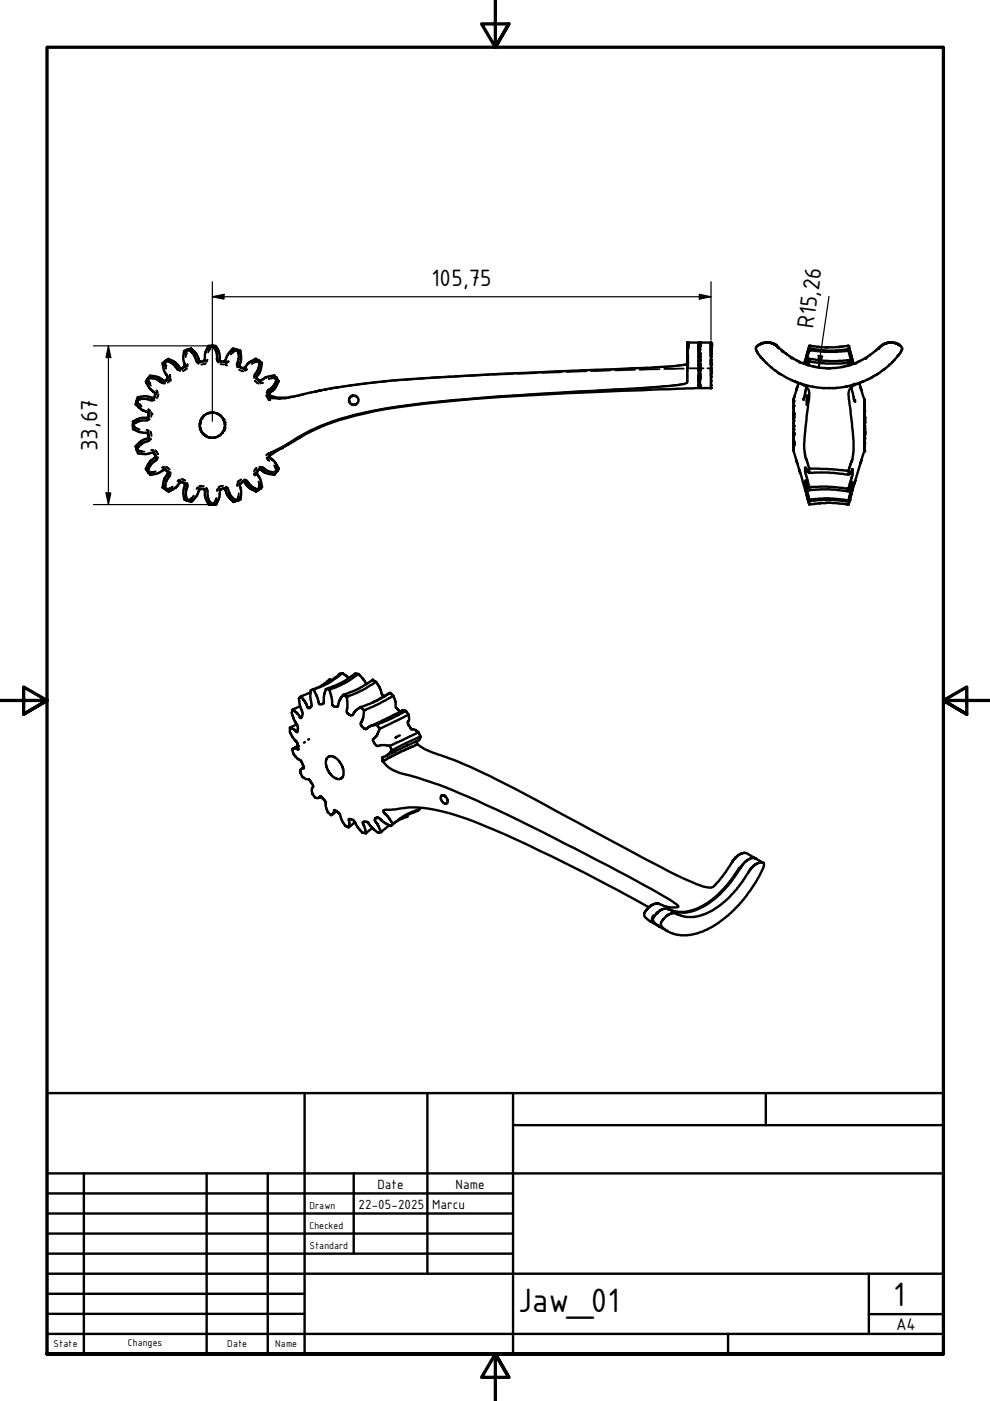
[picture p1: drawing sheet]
<svg xmlns="http://www.w3.org/2000/svg" width="210mm" height="297mm" viewBox="0 0 210 297" stroke-linecap="round" stroke-linejoin="round" font-family="sans-serif">
<defs><g id="words">
<g font-size="7.7">
<text x="109.8" y="278.2">Jaw_01</text>
<text x="189.4" y="276.8">1</text>
</g>
<g font-size="5.4">
<text x="91.5" y="60.6">105,75</text>
<text x="172.4" y="69.8" transform="rotate(-82 172.4 69.8)">R15,26</text>
<text x="20.7" y="95.7" transform="rotate(-90 20.7 95.7)">33,67</text>
</g>
<text font-size="3.9" x="190" y="282">A4</text>
<g font-size="3">
<text x="76" y="256.3">22-05-2025</text>
<text x="80" y="252">Date</text>
<text x="91.6" y="256.3">Marcu</text>
<text x="96.6" y="252">Name</text>
</g>
<g font-size="2.3">
<text x="65.6" y="256.3">Drawn</text>
<text x="65.6" y="260.5">Checked</text>
<text x="65.6" y="264.8">Standard</text>
<text x="11.4" y="285.7">State</text>
<text x="27.1" y="285.4">Changes</text>
<text x="48.2" y="285.7">Date</text>
<text x="58.4" y="285.7">Name</text>
</g>
</g></defs>
<!-- layer: Hidden (ISO) -->
<g fill="none" stroke="#000" stroke-width=".38">
<path d="M34.5 77l.2 .1M34.9 77.1v-.4l.3 1.5M35 77.1l.1 .2M35.1 77.5h.1M35.1 77.4v.1M35.2 76.9l-.2 .2M35.3 76.4h.1M35.6 76.6l-.2 .1M35.8 76.6l.1 .1M35.8 76.6h.1M35.9 76.6v.1M36 79.5l.1 .2-.2 .4-.7 .6"/>
<path d="M36.1 79.6h.1M36 79.6l.1 .3M37.7 78.3l.5 .4M39.1 74.4l.2 .1M39.4 75v.1M39.4 74.9v.1M39.5 74.7v.2M39.6 74.5v-.3l-.2 1.5M39.6 74.5l-.1 .1 .3-.1M39.6 78.1l-.8 .6M39.8 77.2l-.2 .4-1 .5M39.8 77.3v.4"/>
<path d="M40.1 74v.2M40.2 74.3h.1M40.4 74.4l.2 .2M40.4 74.3l-.3 .1M40.4 74.5h.1M41.7 76.7l.4 .4M43.6 77l-.9 .3M43.9 76.3l-.1 .4M44 76.2l-.2 .4-1.2 .1M44.2 73.3l.2 .3M44.4 74.1h.1M44.4 74.1l-.1 .1"/>
<path d="M44.4 74h.1M44.5 73.6l.3-.3-.7 1.4M44.5 73.8l-.1 .1M44.6 73.6h.2M45.1 73.6h.4M45.3 73.3v.2M45.3 73.5l.1 .1M45.5 73.8h.1M45.6 73.9v.1M46 76.3l.3 .6M46.7 77.2l1.1 .1M47.9 77.1v.1"/>
<path d="M47.9 77.3v.2M48 77.4v.1M48.3 76.7l-.2 .3M48.3 76.6a1.01 1.01 0 0 1-1.2 .1l-.2-.1M49.3 74.7h.1M49.4 73.9l.1 .3M49.5 74.6h.1M49.5 74.6l-.2 .1M49.7 74.3l.3-.2-1 1.1M49.7 74.4l-.2 .1M49.7 74.3l.3 .1M50.2 74.5l.3 .1"/>
<path d="M50.2 77.3l.1 .6M50.5 74.5h.1M50.5 74.2v.1M50.5 74.7v.1M50.7 78.4l.9 .3M51 77.9l.5 .3a.63 .63 0 0 0 .9 .1M52.3 78.3h.1M52.3 78.3l-.4 .3M53.9 76.8h.1M54 79.6l-.2 .5M54 76.7v.1M54.2 76.1v.3"/>
<path d="M54.2 76.6l-.1 .1M54.3 76.6h.2M54.4 76.6l.1 .2M54.4 76.6l.3-.2-1.4 .7M54.8 76.9l.3 .2M55 77.2v.1M55 77.3h.1M55 77.3v.1M55.1 76.9v.2zM55.1 76.7v.1M58.2 79.6l-.2 .3M93.2 80l-4.2 .3"/>
<path d="M95.6 79.8l-4.2 .3M98.3 79.7l-4.1 .3M100.8 79.6l-4.2 .1M103.5 79.5l-4.1 .2M106 79.3l-4.1 .2M108.7 79.3l-4.2 .1M111.3 79l-4.2 .2M113.9 79l-4.2 .2M116.5 78.9l-4.2 .1M119.1 78.9l-4.2 .1M121.7 78.6l-4.2 .2M124.3 78.7l-4.2 .2"/>
<path d="M126.9 78.4l-4.2 .2M129.4 78.5l-4.1 .2M132.1 78.2l-4.1 .1M134.6 78.4l-4.1 .1M137.4 78l-4.2 .2M139.8 78.3l-4.2 .1M142.6 77.6l-4.2 .3M145 78.2h-4.2M145.7 77.1l-2.1 .4M145.7 76.8v.1M145.7 76.7h.1M145.7 79.2v1.8l-.2 .2"/>
<path d="M145.7 73.5h.1M145.7 75h.1M145.7 74.3h.1M145.7 75.7h.1M145.7 72.8h.1M145.7 72.7h.1M145.7 72.9h.1M145.7 72.9v.4M145.7 73.3v.2M145.7 74.2v.1M145.7 74v.1zM145.7 73.6v.1"/>
<path d="M145.7 73.3h.1M145.7 72.7v.1M145.7 74.6v.4M145.7 72.8v.1M145.7 73.5v.1M145.7 73.7v.2M145.7 74.2h.1M145.7 73.8v.1M145.7 75.7v.1M145.7 76.7v.1M145.7 75.8v.3M145.7 77.1v.3"/>
<path d="M145.7 76.9v.2M145.7 78v.1M145.7 78.3h.1M145.7 74.3v.4M145.7 73.7v.1M145.7 73.9v.1M145.7 76.7v-.2v.6M145.7 74.9v.1M145.7 75v.2M145.7 73.3v.1M145.7 73.8v.2M145.7 75v.1"/>
<path d="M145.7 75.4h.1M145.7 75.6v.1M145.7 75.8v.1M145.7 76.3v.1M145.7 77.1v.2M145.7 78.4v.1M146 78.1h2.1M148.1 79.7v-.2v.9M148.1 74v.5v-.3v.1M148.1 74.5v.2zM148.1 73.1v.1M148.1 73v.1"/>
<path d="M148.1 73.2v.1M148.1 73.3h.1M148.1 73.3v.1M148.1 73.3v.2M148.1 73.6v.3M148.1 75.3v.2M148.1 73.5v.1M148.1 73.6h.1M148.1 76.7v.5M148.1 72.8h.1M148.1 76v.7M148.1 77.2v.4"/>
<path d="M148.1 72.8v.3M148.1 74.7v.2M148.1 77.6v.2M148.1 75v.2v-.1M148.1 77.5v.1M148.1 77.8v.2M148.1 73.7v.2M148.1 77.3v.2M148.1 78.3v.4M148.1 72.7v.1M148.1 75.5v.1M148.1 75.7v.1z"/>
<path d="M148.1 77.1v.2M148.1 75.9v.1zM148.1 78.8v.1M148.1 79.2v.7M148.1 76.3v.1M148.1 79v.2M148.1 79.7h.1M148.1 76.6v.1M148.1 79.6v.1M148.1 79.9v.2M148.1 78.1v.1M148.1 79.1v.1"/>
<path d="M148.1 79.7v.1M148.1 80v.1M148.1 76.9v.1M148.1 79.8v.2M148.1 77.1v.1M148.1 79.9v.1M148.1 79.4v.2M148.1 79.7v.2M148.1 77.6h.1M148.1 77.8v.3M148.1 73.4v.1M148.1 75.7v.1"/>
<path d="M148.1 73.9v.1M148.1 72.9v.1M148.1 75.6v.1M148.1 77.4v.1M148.1 76.3h.1M148.1 78.2h.1M148.1 77.5h.1M148.1 76.5v.2M148.1 77.7v.1M148.1 79.2h.1M148.1 79.9v.5M148.4 79.4v.5"/>
<path d="M148.4 76.8v.1M148.4 79v.2M148.4 79.4v1M148.4 78.7h.1M148.4 73.1h.1M148.4 73v.1M148.4 72.9h.1M148.4 72.8v.1M148.4 72.7v.1M148.4 72.9v.1M148.4 73.2v.1M148.4 72.8h.1"/>
<path d="M148.4 74.5v.1M148.4 74.7v1M148.4 75.3v.1M148.4 75.1v.1M148.4 76.4v.1M148.4 76.6v.2M148.4 74v.2M148.4 74.2v.1M148.4 74.6v.1M148.4 75.7v.1M148.4 76v.2M148.4 76.5v.1"/>
<path d="M148.4 76.8h.1M148.4 77.1v.5M148.4 77v.1M148.4 77.8v.2M148.4 77.5v.1M148.4 79.2v-.2v.4M148.4 78.1v.1M148.4 78.2v.1M148.4 77.6v.1M148.4 78.3v.1M148.4 77.7v.1M148.4 72.6v.1"/>
<path d="M148.4 73.3v.2M148.4 79.9v.2M148.4 77.8v.1M148.4 79.9v.1M148.4 79.9h.1M148.4 79.4v.3v-.1M148.4 80v.1M148.4 78h.1M148.4 79.8v.1zM148.4 74.5h.1M148.4 80v.1zM148.4 79.7v.2"/>
<path d="M148.4 73.1v.1M148.4 78.1h.8M148.4 74.2h.1M148.4 73.3h.1M148.4 73.6h.1M148.4 73.5v.3M148.4 74h.1M148.4 75.7v.2M148.4 77.2v.1M148.4 80v.4M150 78.1l.7 .1M150.7 73.7v.1"/>
<path d="M150.7 73.1v.1M150.7 73.2v.1M150.7 73.1h.1M150.7 73.8v.3M150.7 73.3v.1M150.7 73.4v.3M150.7 72.7v.1M150.7 74.3v.2zM150.7 76.9v.2M150.7 74.1v.1M150.7 75.4v.2M150.7 75.2v.3"/>
<path d="M150.7 76.3v.4v-.3M150.7 74.7v.2M150.7 74.9v.1zM150.7 73.9v.1M150.7 76.2v.1zM150.7 78.7v.1M150.7 78.9v.1M150.7 78.2v.1zM150.7 79.2v.2M150.7 78.4h.1M150.7 75.4v.1M150.7 79.5v.1"/>
<path d="M150.7 72.9h.1M150.7 73.4h.1M150.7 75.8v.3M150.7 75.6v.1M150.7 72.9v.1M150.7 73v.1M150.7 73.1v.2M150.7 72.8v.1M150.7 73.6v.1M150.7 74.1v.2M150.7 74.9v.5M150.7 76.8h.1"/>
<path d="M150.7 77.3v.2M150.7 77.5v.3M150.7 77.8v.1M150.7 79.1v.1M150.7 79.7v.1M150.7 79.9h.1M150.7 80v.1M28.3 89.8l-.1 .1M28.4 89.8h.1M28.4 90.5l-.2-.1 1.4 .6M28.4 90.8l-.2 .2M28.4 90.5l.1 .1"/>
<path d="M28.5 90.3v.2M28.5 89.6v.4M28.6 89.6h.1M28.6 90.6l.2 .1M28.8 89.6h-.1M28.8 90.7h.1M28.9 90.8h.1M29 95l-.1 .1M29 85.6l-.2 .1M29.1 94.9h.1M29.1 84.7h.1M29.2 85.5l-.3-.3 1.1 1"/>
<path d="M29.2 94.8l.1 .3M29.3 85.5l.1 .1M29.3 85.2l-.1 .3M29.3 94.7h.1M29.3 95.6l.2 .1M29.4 95.6h-.3l1.5 .1M29.4 95.9l-.1 .2M29.5 84.6h.1M29.4 94.6h.1M29.4 95.4l.1 .2M29.5 84.6l-.1 .3M29.6 85.8h.1"/>
<path d="M29.6 95.6l.1 .1M29.6 84.6h.1M29.7 84.6h.1M29.8 95.7h.1M29.8 84.6h.1M30 95.7h.1M30.9 80.9h.3M31.1 91.2a.81 .81 0 0 1 .4 .9l.1 .4M31.1 91.2l.5 .1M31.3 99.7l-.1 .1M31.4 99.6h.1M31.4 99.4l.2 .3"/>
<path d="M31.4 80.7l-.2-.3 .8 1.4M31.4 86.8a1.05 1.05 0 0 1 .2 1.2l-.1 .3M31.5 99.3v.1M31.5 99.3h.1M31.6 86.9h.1M31.5 80.9l.1 .1M31.5 86.9l.4 .2M31.5 81h.1M31.6 80.1h.1M31.6 99.2l-.1 .1M31.6 81.1h.1M31.6 80.6l-.2 .2v-.1"/>
<path d="M31.6 81.3h.1M31.6 81.2v.1M31.7 99.9l.2 .3-.3 .1 1.4-.4M31.7 88.9l-.5 .2M31.8 80.1h.1zM31.9 91.5l.2 .9M31.9 80.1l-.2 .2M32 80.1h.1M32 93l-.5 .5M32.1 95.4l.4 .2 .5 1M32.1 87.4v.4M32.1 80.1h.1"/>
<path d="M32.1 87.7v.7M32.2 80.2h.1M32.2 95.4h.4M32.8 84.8l-.7 .1M33 95.5l.5 .8M33.1 82.8l.2 .4-.5 1M33.2 82.9l.3 .3M33.5 97l-.3 .5M33.6 83.6l-.3 .8M34.4 99.2h.5l.6 .7M34.4 81.2l.6 .1M34.8 99l-.4 .1"/>
<path d="M35.2 99l.8 .6M36 80.6l-.4 .5M36.2 80.3l-.2 .4M42.4 90.4v.1M42.4 89.8v.3M42.4 89.6h.1M42.4 90.9h.1M42.5 90.9v.1M42.5 91.2h.1M42.7 91.4h.1M42.7 91.6h.1M42.8 88.7l-.1 .1"/>
<path d="M42.9 91.7h.1M43 91.9l.1 .1M43.1 88.3v.1M43.2 92.2h.1M43.4 92.3h.1M43.5 92.4h.1M43.7 87.8l-.1 .1M43.8 92.6h.1M43.9 92.6h.1M44.1 92.6h.1M44.1 92.7h.1M44.3 87.6h.1"/>
<path d="M44.4 87.6h.1M44.4 92.8h.1M44.6 87.5l-.1 .1M44.8 87.5h.1M45 87.5h.1M45.2 87.5h.1M45.3 87.5h.1M45.3 92.8h.1M45.5 87.6h.2M45.6 92.8h.1M45.9 92.6h.1M46 87.7h.1"/>
<path d="M46.1 92.6h.1M46.2 87.7h.1M46.2 87.8l.2 .1M46.9 92v.1M47.2 91.6h.1M47.3 91.4v.1M47.3 88.8v.1M47.4 91.3h.1M47.4 89.1l.1 .1M47.4 91.2h.1M47.6 91h-.1M47.6 90.8v.1"/>
<path d="M47.7 90h.1M47.7 90.2h.1M54 80.7l.8 .6M54.4 99.2l-.6 .7M54.5 80.3l.4 .5a.64 .64 0 0 0 .8 .3M54.8 99.6l-.4 .4a.7 .7 0 0 0-.4 .8M55 99l.6 .1M55.6 81.2l-.4 .1M55.6 81.1v.1M56.5 83.7l.1 .5M56.5 97.1l.3 .4M56.7 84.3l1.2 .2"/>
<path d="M56.8 84.4l-.2-.2a.3 .3 0 0 1 .2-.4 .3 .3 0 0 1 .4 .2l-.2 .8 .3-.1M56.8 96.2l-.3 .4M56.8 82.9l-.3 .4M56.9 84.3h.4M56.9 84.6l.1 .2M57.1 83.9l-.1-.2-.3 .4M57.1 96.6a.57 .57 0 0 0-.3 .6 .57 .57 0 0 0 .3 .5M57.1 96.1h-.2M57.2 84.1l.1 .2M57.3 84.3l2.1 .3M57.5 95.9h-.2M57.6 95.9h-.1"/>
<path d="M57.6 80.2h.1M57.6 80.2h.2M57.7 95.8l.2-.1zM57.7 95.8h.1M57.8 80.2h.1M58 80.1l-.2 .1M58 95.7h.1zM58 80.1h.2M58.1 98.7l.6 1.2-.1-.3M58.1 80.1l.1 .2M58.2 80.1h.3l-1.5 .3M58.2 95.6h.1"/>
<path d="M58.2 99.9l-.2 .3M58.3 95.6h.1M58.4 99h.1M58.4 95.6h-.2M58.4 95.6h-.1M58.4 99.1h.1M58.4 80.6l.2 .2M58.4 81.1h.1M58.5 95.5h.1M58.5 99.2v.2M58.5 81h.1M58.5 99.5l-.1 .2"/>
<path d="M58.5 80.9v.1M58.6 80.7v.1zM58.6 95.4h.1M58.6 99.5v.1M58.6 95.4l-.1 .1M58.7 95.4h.1M58.7 95.4l-.2 .1M58.8 99.4h.3M58.8 80.4l-.1 .2M58.8 95.3h.1M58.9 95.3h.1M58.9 95.3l.2-.1-.2 .1"/>
<path d="M59.6 95l-.1 .1M59.6 95l-.2 .1M59.7 95l.2-.1-.1 .1M59.7 95h.1M59.7 95l-.1 .1M59.8 94.9l-.1 .1M59.8 94.9v.1M59.8 94.9h.1M59.9 94.9l-.1 .1M60.1 94.8h.1M60.1 94.8l.1-.1-.1 .1M60.1 94.8l-.4 .2"/>
<path d="M60.3 94.7l-.2 .1M60.5 94.5h.1M61.3 94.2h-.2M61.3 94.1l-.1 .1M61.4 94h.2h-.1M61.5 93.8l-1.7 1.2M63.8 92.6l-.4 .3M63.9 92.6l.2-.2-.2 .2M64.5 83.6l-3.3 .8-2 .2M66.1 91.2l-3.7 2.1M67.2 83h-.4h.4M67.2 83h-.4"/>
<path d="M67.5 82.9l.4-.1-.4 .1M68.3 82.7l-.4 .1 .4-.1M68.3 82.7l-.8 .2M68.6 82.7l.5-.1-.4 .1M68.6 82.7l.5-.1-.5 .1M68.7 82.7l.4-.1-.4 .1M68.7 82.7l-.8 .1M70 82.4l-.9 .2 .4-.1M70.4 82.3l-4.9 1.1M70.4 82.3l-.4 .1M71 89.2l-3.9 1.5M71.4 82.2l.5-.1-1.5 .2"/>
<path d="M72.5 82l-2.1 .3M74.3 85.5l.4 .3h.5M74.7 81.6l-4.1 .7M74.7 83.9l-.5 .4-.2 .3M76.1 87.8l-4.1 1.1M77.6 81.3l-4.1 .5M79.9 81l-4.1 .5M81.3 86.7l-4.2 .9M82.7 80.8l-4.1 .4M85.2 80.6l-4.2 .3M86.5 85.9l-4.2 .6M87.9 80.4l-4.1 .3"/>
<path d="M90.4 80.1l-4.2 .3M91.8 85.3l-4.2 .5M97 84.8l-4.2 .4M102.3 84.3l-4.3 .4M107.6 83.9l-4.3 .4M112.8 83.6l-4.2 .3M118.1 83.3l-4.2 .3M123.4 83l-4.2 .2M128.7 82.7l-4.2 .2M134 82.4l-4.3 .2M139.3 82l-4.3 .3M144.5 81.5l-4.2 .5"/>
<path d="M148.1 81.4v.9M148.1 81.9v.1M148.1 81.8v.2M148.1 81.8v.1M148.1 80.4v.2M148.1 81.8h.1M148.1 80.5v.3M148.1 81v.1M148.1 80.3v.1M148.1 80.2v.1M148.1 80.1v.1M148.1 80.2v.2"/>
<path d="M148.1 80.1v.2M148.1 80.1h.1M148.1 80.4v.1M148.4 82.1v.2M148.4 81.6v.4M148.4 80.7v.4M148.4 80.2v.5M148.4 81.5v.7v-.4M148.4 81.8v.2zM148.4 81.9v.1M148.4 80.4v-.1v.3M148.4 82h.1"/>
<path d="M148.4 80.4h.1M148.4 81.6v.1M148.4 80.2v.2M148.4 81.8v.1M148.4 80.6v.1M148.4 80.1v.1M148.4 80.4v.2M148.4 80.2h.1M148.4 80.8v.1M148.4 80.9v.1M150.7 80.5v.3M150.7 80.2h.1"/>
<path d="M150.7 80.4h.1M150.7 80.9v.1M31.9 100.4v.3M32 100.1h.2M32.3 100.1h.1M32.4 100.1h.1M34.9 103.5v.1M34.9 103.2l.3 .2M35 103.3v.1M35 103v.1M35 102.9h.1M35.4 103.6l.2 .1"/>
<path d="M35.8 103.9v.4M35.9 103.6h.1M35.9 103.6l-.1 .1M36.1 103.5h.1M36.2 100.1l-.1 .7M36.6 103.2l-1.3 .7 .4-.2M37.7 102a1.03 1.03 0 0 1 1.2 .3l.2 .1M38 101.7l-.3 .3M38.4 101.6l.9 .3M39.5 105.5h.1M39.4 105.3v.1M39.4 105.6l.4 .2"/>
<path d="M39.4 105.5h.1M39.5 105.7l.1 .1M39.5 105.6v.2M39.5 105.5v.1M39.6 106v.1M39.7 102.3l.1 .7M40.1 105.8l.2 .2h-.1M40.4 106.1l.2 .3M40.5 105.8h-.1M40.6 105.6h.1M40.6 105.6l-.1 .1M41.1 105.1l-1.1 1.1 .3-.2"/>
<path d="M41.7 103.7l.1-.2 1.3 .2M42 103.3l-.3 .3M42.2 103l1 .1M43.8 103.4l.2 .6M44.5 106.5h.1M44.5 106.6h.3M44.6 106.6v.1M44.7 106.9l.1 .1M45.1 106.6h.3M45.5 106.6l-.2 .1M45.5 106.5h.1M45.6 106.7l.2 .3"/>
<path d="M45.6 106.3h.1M45.6 106.2h.1M45.9 105.6l-.6 1.4v-.3M46 103.9h.1M46.2 103.6l-.2 .4M47.3 103l-.9 .3M47.4 103.6l-.6 .1a.61 .61 0 0 0-.8 .4M47.9 103.2l.4 .4M49.5 105.8h.1M49.8 106.2h.2M49.9 105.8l-.2 .2M50.3 102.6v.4"/>
<path d="M50.5 105.7l-.3 .1M50.5 105.2v.1zM50.5 105.3v.1M50.5 105.5v.1M50.6 104.6l-.2 1.5 .1-.5M50.7 105.7l.3 .2M51.2 101.6l-.8 .6M51.4 102.2l-1 .5-.1 .3M51.8 101.6l.5 .4M53.8 100.4l.2 .3M54 103.6h.2M54.1 103.6h.1"/>
<path d="M54.2 103.6v.1M54.4 103.7l.1 .1M54.5 103.6l-.2 .1M54.6 103.9h.1M54.8 102.1l.3 1.5v-.3M54.9 102.8h.1M55 102.9h.1M55 103v.1M55 103.2l-.2 .2M55.1 103.2v.2M55.2 103.2l.4 .1M57.9 100.1l.1 .1"/>
<path d="M58.2 100.2h.1M58.4 100.2l.1 .1"/>
</g>
<g fill="#000">
<circle cx="35" cy="77.3" r=".19"/>
<circle cx="35.1" cy="77.6" r=".19"/>
<circle cx="35.1" cy="77.5" r=".19"/>
<circle cx="35.9" cy="76.7" r=".19"/>
<circle cx="39.4" cy="78.3" r=".19"/>
<circle cx="39.4" cy="75" r=".19"/>
<circle cx="39.4" cy="75.1" r=".19"/>
<circle cx="39.5" cy="74.8" r=".19"/>
<circle cx="40.4" cy="74.5" r=".19"/>
<circle cx="43.9" cy="76.3" r=".19"/>
<circle cx="44.4" cy="74.1" r=".19"/>
<circle cx="44.4" cy="74" r=".19"/>
<circle cx="44.5" cy="73.8" r=".19"/>
<circle cx="45.5" cy="73.8" r=".19"/>
<circle cx="47.4" cy="77.3" r=".19"/>
<circle cx="47.9" cy="77.5" r=".19"/>
<circle cx="48.3" cy="76.7" r=".19"/>
<circle cx="48.3" cy="76.6" r=".19"/>
<circle cx="49.3" cy="74.7" r=".19"/>
<circle cx="50.5" cy="74.9" r=".19"/>
<circle cx="51.2" cy="78.7" r=".19"/>
<circle cx="53.9" cy="76.8" r=".19"/>
<circle cx="54" cy="76.8" r=".19"/>
<circle cx="145.7" cy="72.9" r=".19"/>
<circle cx="145.7" cy="74.5" r=".19"/>
<circle cx="145.7" cy="76.6" r=".19"/>
<circle cx="145.7" cy="77" r=".19"/>
<circle cx="145.7" cy="74.2" r=".19"/>
<circle cx="145.7" cy="77.8" r=".19"/>
<circle cx="145.7" cy="73.3" r=".19"/>
<circle cx="145.7" cy="75.4" r=".19"/>
<circle cx="145.7" cy="73.5" r=".19"/>
<circle cx="145.7" cy="72.8" r=".19"/>
<circle cx="145.7" cy="76" r=".19"/>
<circle cx="145.7" cy="75.5" r=".19"/>
<circle cx="145.7" cy="76.4" r=".19"/>
<circle cx="145.7" cy="74.3" r=".19"/>
<circle cx="145.7" cy="76.8" r=".19"/>
<circle cx="145.7" cy="75.7" r=".19"/>
<circle cx="145.7" cy="75.8" r=".19"/>
<circle cx="145.7" cy="76.9" r=".19"/>
<circle cx="145.7" cy="73" r=".19"/>
<circle cx="145.7" cy="73.1" r=".19"/>
<circle cx="145.7" cy="75.3" r=".19"/>
<circle cx="145.7" cy="73.2" r=".19"/>
<circle cx="145.7" cy="73.6" r=".19"/>
<circle cx="145.7" cy="72.6" r=".19"/>
<circle cx="145.7" cy="76.2" r=".19"/>
<circle cx="145.7" cy="77.3" r=".19"/>
<circle cx="145.7" cy="73.8" r=".19"/>
<circle cx="145.7" cy="74.1" r=".19"/>
<circle cx="145.7" cy="74" r=".19"/>
<circle cx="145.7" cy="73.7" r=".19"/>
<circle cx="145.7" cy="72.7" r=".19"/>
<circle cx="145.7" cy="73.4" r=".19"/>
<circle cx="145.7" cy="75.6" r=".19"/>
<circle cx="148.1" cy="73.8" r=".19"/>
<circle cx="148.1" cy="73.4" r=".19"/>
<circle cx="148.1" cy="73.3" r=".19"/>
<circle cx="148.1" cy="72.7" r=".19"/>
<circle cx="148.1" cy="74.3" r=".19"/>
<circle cx="148.1" cy="74" r=".19"/>
<circle cx="148.1" cy="74.7" r=".19"/>
<circle cx="148.1" cy="75.5" r=".19"/>
<circle cx="148.1" cy="75.6" r=".19"/>
<circle cx="148.1" cy="78.8" r=".19"/>
<circle cx="148.1" cy="76.1" r=".19"/>
<circle cx="148.1" cy="76.3" r=".19"/>
<circle cx="148.1" cy="79.6" r=".19"/>
<circle cx="148.1" cy="79.5" r=".19"/>
<circle cx="148.1" cy="79.9" r=".19"/>
<circle cx="148.1" cy="77.4" r=".19"/>
<circle cx="148.1" cy="77.5" r=".19"/>
<circle cx="148.1" cy="77.8" r=".19"/>
<circle cx="148.1" cy="78.2" r=".19"/>
<circle cx="148.1" cy="73.2" r=".19"/>
<circle cx="148.1" cy="73.1" r=".19"/>
<circle cx="148.1" cy="73.5" r=".19"/>
<circle cx="148.1" cy="75.9" r=".19"/>
<circle cx="148.1" cy="72.9" r=".19"/>
<circle cx="148.1" cy="76.4" r=".19"/>
<circle cx="148.1" cy="72.6" r=".19"/>
<circle cx="148.1" cy="72.8" r=".19"/>
<circle cx="148.1" cy="73.6" r=".19"/>
<circle cx="148.1" cy="74.8" r=".19"/>
<circle cx="148.1" cy="75.8" r=".19"/>
<circle cx="148.1" cy="76.9" r=".19"/>
<circle cx="148.1" cy="75.4" r=".19"/>
<circle cx="148.1" cy="77.3" r=".19"/>
<circle cx="148.1" cy="73.9" r=".19"/>
<circle cx="148.1" cy="74.5" r=".19"/>
<circle cx="148.1" cy="75.7" r=".19"/>
<circle cx="148.1" cy="79.8" r=".19"/>
<circle cx="148.1" cy="76.7" r=".19"/>
<circle cx="148.1" cy="77.9" r=".19"/>
<circle cx="148.1" cy="77.1" r=".19"/>
<circle cx="148.1" cy="79" r=".19"/>
<circle cx="148.1" cy="79.1" r=".19"/>
<circle cx="148.1" cy="73.7" r=".19"/>
<circle cx="148.1" cy="73" r=".19"/>
<circle cx="148.1" cy="76" r=".19"/>
<circle cx="148.1" cy="75.2" r=".19"/>
<circle cx="148.1" cy="78.4" r=".19"/>
<circle cx="148.1" cy="74.2" r=".19"/>
<circle cx="148.1" cy="78" r=".19"/>
<circle cx="148.1" cy="76.2" r=".19"/>
<circle cx="148.1" cy="77.6" r=".19"/>
<circle cx="148.1" cy="78.1" r=".19"/>
<circle cx="148.1" cy="76.6" r=".19"/>
<circle cx="148.1" cy="80" r=".19"/>
<circle cx="148.1" cy="74.6" r=".19"/>
<circle cx="148.1" cy="76.5" r=".19"/>
<circle cx="148.1" cy="79.4" r=".19"/>
<circle cx="148.4" cy="72.9" r=".19"/>
<circle cx="148.4" cy="79.4" r=".19"/>
<circle cx="148.4" cy="75.5" r=".19"/>
<circle cx="148.4" cy="76.4" r=".19"/>
<circle cx="148.4" cy="74.5" r=".19"/>
<circle cx="148.4" cy="74.6" r=".19"/>
<circle cx="148.4" cy="75" r=".19"/>
<circle cx="148.4" cy="75.1" r=".19"/>
<circle cx="148.4" cy="76.6" r=".19"/>
<circle cx="148.4" cy="76.5" r=".19"/>
<circle cx="148.4" cy="77.5" r=".19"/>
<circle cx="148.4" cy="77.6" r=".19"/>
<circle cx="148.4" cy="73.3" r=".19"/>
<circle cx="148.4" cy="77.9" r=".19"/>
<circle cx="148.4" cy="79.3" r=".19"/>
<circle cx="148.4" cy="78" r=".19"/>
<circle cx="148.4" cy="73.5" r=".19"/>
<circle cx="148.4" cy="79.9" r=".19"/>
<circle cx="148.4" cy="73.6" r=".19"/>
<circle cx="148.4" cy="76.8" r=".19"/>
<circle cx="148.4" cy="74.1" r=".19"/>
<circle cx="148.4" cy="74" r=".19"/>
<circle cx="148.4" cy="72.8" r=".19"/>
<circle cx="148.4" cy="72.7" r=".19"/>
<circle cx="148.4" cy="74.9" r=".19"/>
<circle cx="148.4" cy="75.4" r=".19"/>
<circle cx="148.4" cy="75.9" r=".19"/>
<circle cx="148.4" cy="75.6" r=".19"/>
<circle cx="148.4" cy="76.2" r=".19"/>
<circle cx="148.4" cy="78.2" r=".19"/>
<circle cx="148.4" cy="78.9" r=".19"/>
<circle cx="148.4" cy="80" r=".19"/>
<circle cx="148.4" cy="77.8" r=".19"/>
<circle cx="148.4" cy="78.7" r=".19"/>
<circle cx="148.4" cy="77.4" r=".19"/>
<circle cx="148.4" cy="79.8" r=".19"/>
<circle cx="148.4" cy="79.6" r=".19"/>
<circle cx="148.4" cy="79.5" r=".19"/>
<circle cx="148.4" cy="74.4" r=".19"/>
<circle cx="148.4" cy="75.2" r=".19"/>
<circle cx="148.4" cy="78.1" r=".19"/>
<circle cx="148.4" cy="73.4" r=".19"/>
<circle cx="148.4" cy="74.7" r=".19"/>
<circle cx="148.4" cy="73.8" r=".19"/>
<circle cx="148.4" cy="73.7" r=".19"/>
<circle cx="148.4" cy="73.2" r=".19"/>
<circle cx="148.4" cy="73.1" r=".19"/>
<circle cx="148.4" cy="72.6" r=".19"/>
<circle cx="148.4" cy="76.1" r=".19"/>
<circle cx="148.4" cy="76.3" r=".19"/>
<circle cx="148.4" cy="74.3" r=".19"/>
<circle cx="148.4" cy="75.7" r=".19"/>
<circle cx="148.4" cy="77" r=".19"/>
<circle cx="148.4" cy="77.1" r=".19"/>
<circle cx="148.4" cy="77.3" r=".19"/>
<circle cx="148.4" cy="78.6" r=".19"/>
<circle cx="148.4" cy="79.7" r=".19"/>
<circle cx="148.4" cy="76.9" r=".19"/>
<circle cx="148.4" cy="73.9" r=".19"/>
<circle cx="148.4" cy="73" r=".19"/>
<circle cx="148.4" cy="77.7" r=".19"/>
<circle cx="148.4" cy="78.5" r=".19"/>
<circle cx="150.7" cy="74.6" r=".19"/>
<circle cx="150.7" cy="74.3" r=".19"/>
<circle cx="150.7" cy="73.6" r=".19"/>
<circle cx="150.7" cy="74.5" r=".19"/>
<circle cx="150.7" cy="76.3" r=".19"/>
<circle cx="150.7" cy="79.9" r=".19"/>
<circle cx="150.7" cy="78" r=".19"/>
<circle cx="150.7" cy="77.5" r=".19"/>
<circle cx="150.7" cy="76" r=".19"/>
<circle cx="150.7" cy="73.1" r=".19"/>
<circle cx="150.7" cy="72.6" r=".19"/>
<circle cx="150.7" cy="73.5" r=".19"/>
<circle cx="150.7" cy="73.4" r=".19"/>
<circle cx="150.7" cy="73.8" r=".19"/>
<circle cx="150.7" cy="73" r=".19"/>
<circle cx="150.7" cy="72.9" r=".19"/>
<circle cx="150.7" cy="72.8" r=".19"/>
<circle cx="150.7" cy="77" r=".19"/>
<circle cx="150.7" cy="74.9" r=".19"/>
<circle cx="150.7" cy="75.5" r=".19"/>
<circle cx="150.7" cy="76.4" r=".19"/>
<circle cx="150.7" cy="76.2" r=".19"/>
<circle cx="150.7" cy="77.3" r=".19"/>
<circle cx="150.7" cy="78.5" r=".19"/>
<circle cx="150.7" cy="78.2" r=".19"/>
<circle cx="150.7" cy="79" r=".19"/>
<circle cx="150.7" cy="79.1" r=".19"/>
<circle cx="150.7" cy="79.7" r=".19"/>
<circle cx="150.7" cy="77.1" r=".19"/>
<circle cx="150.7" cy="75.7" r=".19"/>
<circle cx="150.7" cy="79.4" r=".19"/>
<circle cx="150.7" cy="72.7" r=".19"/>
<circle cx="150.7" cy="75.2" r=".19"/>
<circle cx="150.7" cy="74" r=".19"/>
<circle cx="150.7" cy="73.3" r=".19"/>
<circle cx="150.7" cy="73.9" r=".19"/>
<circle cx="150.7" cy="74.4" r=".19"/>
<circle cx="150.7" cy="75.4" r=".19"/>
<circle cx="150.7" cy="77.4" r=".19"/>
<circle cx="150.7" cy="77.2" r=".19"/>
<circle cx="150.7" cy="77.9" r=".19"/>
<circle cx="150.7" cy="73.2" r=".19"/>
<circle cx="150.7" cy="75" r=".19"/>
<circle cx="150.7" cy="74.1" r=".19"/>
<circle cx="28.7" cy="90.7" r=".19"/>
<circle cx="28.7" cy="89.6" r=".19"/>
<circle cx="29" cy="90.8" r=".19"/>
<circle cx="29.3" cy="85.6" r=".19"/>
<circle cx="29.5" cy="85.7" r=".19"/>
<circle cx="29.5" cy="85.8" r=".19"/>
<circle cx="29.6" cy="85.8" r=".19"/>
<circle cx="29.7" cy="84.6" r=".19"/>
<circle cx="29.7" cy="95.7" r=".19"/>
<circle cx="29.8" cy="95.7" r=".19"/>
<circle cx="29.9" cy="95.7" r=".19"/>
<circle cx="30" cy="95.7" r=".19"/>
<circle cx="31.5" cy="80.9" r=".19"/>
<circle cx="31.6" cy="81.2" r=".19"/>
<circle cx="31.6" cy="81.1" r=".19"/>
<circle cx="31.7" cy="81.3" r=".19"/>
<circle cx="32" cy="91.9" r=".19"/>
<circle cx="32.1" cy="87.7" r=".19"/>
<circle cx="32.1" cy="87.8" r=".19"/>
<circle cx="32.1" cy="95.4" r=".19"/>
<circle cx="32.2" cy="95.4" r=".19"/>
<circle cx="33.2" cy="82.9" r=".19"/>
<circle cx="33.2" cy="95.8" r=".19"/>
<circle cx="34.4" cy="99.1" r=".19"/>
<circle cx="36" cy="80.7" r=".19"/>
<circle cx="36" cy="80.6" r=".19"/>
<circle cx="42.4" cy="90.3" r=".19"/>
<circle cx="42.4" cy="90.5" r=".19"/>
<circle cx="42.4" cy="89.8" r=".19"/>
<circle cx="42.4" cy="90" r=".19"/>
<circle cx="42.4" cy="90.8" r=".19"/>
<circle cx="42.4" cy="90.7" r=".19"/>
<circle cx="42.4" cy="89.6" r=".19"/>
<circle cx="42.4" cy="90.9" r=".19"/>
<circle cx="42.4" cy="89.5" r=".19"/>
<circle cx="42.6" cy="91.4" r=".19"/>
<circle cx="42.7" cy="88.8" r=".19"/>
<circle cx="42.7" cy="88.7" r=".19"/>
<circle cx="42.8" cy="91.7" r=".19"/>
<circle cx="42.9" cy="91.9" r=".19"/>
<circle cx="43" cy="88.4" r=".19"/>
<circle cx="43" cy="91.9" r=".19"/>
<circle cx="43.1" cy="88.3" r=".19"/>
<circle cx="43.2" cy="92.1" r=".19"/>
<circle cx="43.5" cy="87.9" r=".19"/>
<circle cx="43.6" cy="92.4" r=".19"/>
<circle cx="43.7" cy="92.4" r=".19"/>
<circle cx="43.9" cy="92.6" r=".19"/>
<circle cx="44" cy="92.6" r=".19"/>
<circle cx="44.4" cy="87.6" r=".19"/>
<circle cx="44.5" cy="92.8" r=".19"/>
<circle cx="44.9" cy="87.5" r=".19"/>
<circle cx="45" cy="87.5" r=".19"/>
<circle cx="45" cy="92.8" r=".19"/>
<circle cx="45.1" cy="92.8" r=".19"/>
<circle cx="45.2" cy="92.8" r=".19"/>
<circle cx="45.3" cy="92.8" r=".19"/>
<circle cx="45.3" cy="87.5" r=".19"/>
<circle cx="45.5" cy="92.8" r=".19"/>
<circle cx="46" cy="87.7" r=".19"/>
<circle cx="46.4" cy="87.9" r=".19"/>
<circle cx="46.5" cy="92.4" r=".19"/>
<circle cx="46.5" cy="92.3" r=".19"/>
<circle cx="46.9" cy="88.3" r=".19"/>
<circle cx="47.1" cy="88.5" r=".19"/>
<circle cx="47.1" cy="91.8" r=".19"/>
<circle cx="47.1" cy="91.7" r=".19"/>
<circle cx="47.4" cy="91.4" r=".19"/>
<circle cx="47.4" cy="88.9" r=".19"/>
<circle cx="47.4" cy="89.1" r=".19"/>
<circle cx="47.4" cy="91.2" r=".19"/>
<circle cx="47.4" cy="89" r=".19"/>
<circle cx="47.5" cy="91" r=".19"/>
<circle cx="47.5" cy="89.2" r=".19"/>
<circle cx="47.6" cy="90.9" r=".19"/>
<circle cx="47.6" cy="91" r=".19"/>
<circle cx="47.6" cy="89.6" r=".19"/>
<circle cx="47.6" cy="89.8" r=".19"/>
<circle cx="47.6" cy="89.5" r=".19"/>
<circle cx="47.6" cy="90.6" r=".19"/>
<circle cx="47.6" cy="90.7" r=".19"/>
<circle cx="47.6" cy="90.5" r=".19"/>
<circle cx="47.7" cy="90.2" r=".19"/>
<circle cx="47.7" cy="90.1" r=".19"/>
<circle cx="54" cy="99.6" r=".19"/>
<circle cx="54.5" cy="81.1" r=".19"/>
<circle cx="55.6" cy="81.2" r=".19"/>
<circle cx="57.5" cy="95.9" r=".19"/>
<circle cx="57.6" cy="80.2" r=".19"/>
<circle cx="57.7" cy="80.2" r=".19"/>
<circle cx="58.4" cy="99" r=".19"/>
<circle cx="58.5" cy="81" r=".19"/>
<circle cx="58.5" cy="99.3" r=".19"/>
<circle cx="59.8" cy="95" r=".19"/>
<circle cx="59.8" cy="94.9" r=".19"/>
<circle cx="67.9" cy="82.8" r=".19"/>
<circle cx="148.1" cy="81.9" r=".19"/>
<circle cx="148.1" cy="80.9" r=".19"/>
<circle cx="148.1" cy="81.8" r=".19"/>
<circle cx="148.1" cy="81.7" r=".19"/>
<circle cx="148.1" cy="82" r=".19"/>
<circle cx="148.1" cy="80.2" r=".19"/>
<circle cx="148.1" cy="80.1" r=".19"/>
<circle cx="148.1" cy="80.3" r=".19"/>
<circle cx="148.1" cy="80.4" r=".19"/>
<circle cx="148.4" cy="82" r=".19"/>
<circle cx="148.4" cy="82.3" r=".19"/>
<circle cx="148.4" cy="81.9" r=".19"/>
<circle cx="148.4" cy="81.7" r=".19"/>
<circle cx="148.4" cy="80.2" r=".19"/>
<circle cx="148.4" cy="81.8" r=".19"/>
<circle cx="148.4" cy="81.6" r=".19"/>
<circle cx="148.4" cy="80.1" r=".19"/>
<circle cx="148.4" cy="82.2" r=".19"/>
<circle cx="148.4" cy="80.3" r=".19"/>
<circle cx="150.7" cy="80.7" r=".19"/>
<circle cx="150.7" cy="80.8" r=".19"/>
<circle cx="150.7" cy="81.7" r=".19"/>
<circle cx="150.7" cy="81.6" r=".19"/>
<circle cx="32.1" cy="100.1" r=".19"/>
<circle cx="32.4" cy="100.1" r=".19"/>
<circle cx="35" cy="103" r=".19"/>
<circle cx="36" cy="103.6" r=".19"/>
<circle cx="36.1" cy="103.5" r=".19"/>
<circle cx="37.7" cy="102" r=".19"/>
<circle cx="41.7" cy="103.6" r=".19"/>
<circle cx="44.4" cy="106.4" r=".19"/>
<circle cx="44.4" cy="106.3" r=".19"/>
<circle cx="45.5" cy="106.5" r=".19"/>
<circle cx="45.5" cy="106.4" r=".19"/>
<circle cx="45.6" cy="106.3" r=".19"/>
<circle cx="45.7" cy="106.2" r=".19"/>
<circle cx="46.7" cy="103.1" r=".19"/>
<circle cx="49.5" cy="105.7" r=".19"/>
<circle cx="49.5" cy="105.8" r=".19"/>
<circle cx="50.3" cy="103" r=".19"/>
<circle cx="50.5" cy="105.5" r=".19"/>
<circle cx="50.5" cy="105.2" r=".19"/>
<circle cx="50.7" cy="102" r=".19"/>
<circle cx="54" cy="100.7" r=".19"/>
<circle cx="54" cy="100.8" r=".19"/>
<circle cx="54.9" cy="102.7" r=".19"/>
<circle cx="54.9" cy="102.8" r=".19"/>
<circle cx="55" cy="102.9" r=".19"/>
<circle cx="55" cy="103" r=".19"/>
<circle cx="57.8" cy="100.1" r=".19"/>
</g>
<!-- layer: Visible (ISO) -->
<g fill="none" stroke="#000" stroke-width=".51">
<path d="M31.9 79.7l1.2 .1 1.2 .6a.74 .74 0 0 0 .9 .3M35.2 76.4l-.1 .2a.66 .66 0 0 0-.6 .8l.3 1.3 .5 .8a.92 .92 0 0 1-.3 1.4 .74 .74 0 0 1-1.2-.1l-1-.6-1.2-.1M35.6 76.6l.2-.1-.1-.4-.7 .5M35.8 76.1l1.2 .6 .9 .9a.51 .51 0 0 0 .7 .5M35.9 76.7h.1M39.6 74.2l.9-.3-.2 .4M40 74.1l-.3 .1a.66 .66 0 0 0-.7 .7l-.1 1.4 .2 .8a.87 .87 0 0 1-.7 1.1 .65 .65 0 0 1-.7 .1 .65 .65 0 0 1-.4-.5l-.8-.8-1.1-.6M40.5 74.5l.1 .1M40.6 74l1.2 1.2 .3 .9a.55 .55 0 0 0 .5 .6M44.8 73.3h.9l-.3 .3M45.2 73.3h-.2a.73 .73 0 0 0-1.1 .7l-.5 1.1v.8a.76 .76 0 0 1-.8 .8l-.1 .1a.64 .64 0 0 1-.7-.1 .64 .64 0 0 1-.3-.6l-.3-.7-1.1-1.3M45.3 73.4l.6 1.3 .1 1.2a.92 .92 0 0 0 1.3 .7 1.04 1.04 0 0 0 .8-1l.9-1.3a.63 .63 0 0 1 1-.2l.4 .1"/>
<path d="M45.5 73.9l.1 .1M45.8 73.4l.6 1 .2 1.4a.53 .53 0 0 0 .3 .8M50 74v.1M50 74.1l.9 .2-.4 .3M50.5 74.3l.1 1.8-.2 .8a.6 .6 0 0 0 .5 .9l.3 .2a1.04 1.04 0 0 0 1.3-.8l1.1-.8a.69 .69 0 0 1 1-.1l.5 .3M50.5 74.9h.1M50.9 74.4l.2 2-.3 .9v.4l.2 .2M54.7 76.4l.8 .5-.4 .2M55 77.3v.1M55.1 76.8l-.4 1.6-.3 .6a.82 .82 0 0 0-.4 .8 .82 .82 0 0 0 .7 .6 .9 .9 0 0 0 1.3-.2l1.4-.5a.72 .72 0 0 1 1.1 .4l.2 .3M55.5 77l-.2 1.3-.6 1.1a.63 .63 0 0 0-.2 .9M145.7 72.8v8.3a9.1 9.1 0 0 1-3.8 .7l-4 .4a1146 1146 0 0 0-47.8 3.3 82.7 82.7 0 0 0-22.2 4.8l-4.5 2.3-5.3 3.1a1.02 1.02 0 0 0-.9 1.4l1 .7 .9 1.5"/>
<path d="M145.7 77v.1a21.7 21.7 0 0 1-6.3 .7l-5.4 .3a1457.1 1457.1 0 0 0-52.2 2.7 143.3 143.3 0 0 0-20.6 3.5h-2.3l-1.9-.6M145.7 72.6v.1M145.7 77v.1M145.7 72.9v.3v-.3M145.7 72.9h.1M145.7 73.2h.1M145.7 73.3v.5M145.7 73.8v.2v-.1M145.7 72.7v.1M145.7 73.2v.1M145.7 74.9v.8v-.2M145.7 72.8v.1"/>
<path d="M145.7 73.1h.1M145.7 73.3v.2M145.7 72.6h.1M145.7 74.3v.6v-.2M145.7 73.6v.2M145.7 76.9v-.5v.9v-.3M145.7 77.1v.2v-.2M145.7 74.1v.1M145.7 72.7h.1M145.7 73.1v.1M145.7 75v.2M145.7 75.4v.2"/>
<path d="M145.7 75.8v.1M145.7 76.9v.3M145.7 77.5v.1M145.7 78.1v.1M145.7 78.6v.2M145.9 72.6h-.2h2.4M148.1 73.2v9.1M148.1 73.9v.3M148.1 73.1v.1M148.1 73.6v.2M148.1 73.2v.1M148.1 73.1h.1"/>
<path d="M148.1 74.7v.5M148.1 72.9h.1M148.1 75.5v-.1v.3M148.1 72.8v.1M148.1 72.6v.2M148.1 76.4v.1zM148.1 72.8h.1M148.1 77.3v-.1v.3M148.1 72.7h.1M148.1 78.5v-.1v.3M148.1 72.7v.1M148.1 79.8v.1"/>
<path d="M148.1 78.2v.1zM148.1 79.8v-.1v.2M148.1 72.8h.3M148.1 72.6v.1M148.1 74.2v.1M148.1 74.5v.1M148.1 76.9v.2M148.1 79.7v.1M148.4 72.8v9.5h2.3h-.1M148.4 76.4v.4M148.4 78.9v-.1v.3M148.4 79.2v.3"/>
<path d="M148.4 79.6v2.2M148.4 72.8h.1M148.4 75.4v.5v-.4M148.4 74.7v.3M148.4 79.6v.8M148.4 76.4v2.2M148.4 80v.2zM148.4 79.8v.5M148.4 79.9v.1M148.4 79.6v.4M148.4 80v.2v-.1M148.4 79.4v.7v-.2"/>
<path d="M148.4 73.8v.2v-.1M148.4 73.5h.1M148.4 73.7v.1M148.4 74.2h.1M148.4 76.6v.1M148.4 78.2h.1M150.7 72.6v9.7v-.6M150.7 72.6v.1M150.7 74.1h.1M150.7 73.2v.2M150.7 72.6h-2.3v.2M150.7 74v.6"/>
<path d="M150.7 72.9v.1M150.7 73.1v.1M150.7 73v.2M150.7 72.9h.1M150.7 72.7v.1M150.7 72.7v.2M150.7 75v-.4v.6M150.7 74.4v.3v-.4v.2M150.7 74.9v-.2v.7M150.7 74.1v.2zM150.7 75.5v-.1v.8M150.7 74.1v-.4v.5"/>
<path d="M150.7 74.3v-.1v.1M150.7 73.7v.1zM150.7 76.1v.5v-.3M150.7 75.1v-.1v.4M150.7 76.9v-.3v1M150.7 78.5v-.3v.5v-.2M150.7 79.6v-.3v.6M150.7 78.7v-.2v.4M150.7 73.1h.1M150.7 76.7v.6v-.3v.2M150.7 75.5v-.2v.3M150.7 73.6v-.1v.3"/>
<path d="M150.7 73.5h.1M150.7 73.4h.1M150.7 73v.1M150.7 72.8v.2M150.7 72.6v.4M150.7 72.6v.2M150.7 72.8v.1M150.7 73.5v.2M150.7 73.8v.1M150.7 75.5v.2M150.7 77v.5M150.7 78.1v.1"/>
<path d="M150.7 79h.1M150.7 79.1v.6M150.7 80v.4M160.3 73.8h.1M160.4 74.5l.2 .2M160.5 73.4v.1M160.7 73.3h.1M160.7 74.9l.1 .1M161.2 75.6l.4 .4M161.4 72.9l-.6 .3a.9 .9 0 0 0-.2 1.5l.8 1.2 1.7 1.6 1.8 1.5 2 1.2 2.4 1 1.3 .4 1.4 .4 2.4 .3h2.8l1.6-.2 4.1-1.2 2.9-1.4 2.3-1.7 1-.9a8.1 8.1 0 0 0 2.2-2.9 1.74 1.74 0 0 0-1.1-1.1M161.4 72.9h.1M161.4 72.8h.1"/>
<path d="M161.7 76.2l.2 .2M162.1 72.7h.1M162.3 72.6l-.9 .3M162.4 76.9l.2 .1M162.4 72.6h.4M162.9 72.6l.4 .1M163.1 72.6v.1M163.4 72.7h.1M163.4 72.7l.4 .2-.1-.1M163.4 77.8l.2 .2M163.4 72.8h.1M163.9 72.9h.1"/>
<path d="M164.1 72.9h-.2l.4 .2M164.3 73.1h.1M164.3 78.5l.2 .2M164.4 73.1l.4 .4M164.5 73.2l.2 .1M164.8 73.4v.1M164.9 79l.6 .4M165 73.6h.1M165 73.8h.1M165.7 74.5h.2M166 74.4l.2 .3M166.4 74.9h.2"/>
<path d="M166.8 75l.1 .2M167.3 75.5l.1 .1M167.7 75.9l.1 .1M167.8 75.7l.2 .2M168.1 75.9l.2 .2M168.7 76.3l.2 .1M169 76.5l.4 .1M169.5 76.8l.2 .1M170.1 76.9l.1 .1M170.6 76.7v.4M170.9 75.9l-.2 .7M171 75.4l-.1 .2"/>
<path d="M171.1 77.3l.3 .2M171.1 75.2h.1M171.1 75.3v.1M171.1 74.9h.1M171.5 73.6h.1M171.6 76.8l-.2 .6M171.6 76.1l-.6 1.2M171.6 74.3l-.8 2.9M171.6 73.4l-.9 3.2 .9-2.7M171.6 73.9v.3M171.6 73.9l3.7 .4h1.7l2.9-.3-.3 .1M171.6 76.1v.5"/>
<path d="M171.6 76.1l4.2 .5 4.1-.2h-.3M171.9 73.3h-.3l2.8 .3h2.6l2.9-.3h-.3M172.1 73.4h.3M172.3 77.6l.2 .1M172.8 77.8h.2M173.4 73.5l.3 .1M173.5 77.9l.2 .1M174.9 73.6h.6M175 78l.2 .1M175.6 78.1h.4M178.1 73.5l-.3 .1M178.6 73.5h-.2"/>
<path d="M178.7 77.8h-.2M179.2 77.6l-.2 .1M179.9 77l.1 .5M179.9 76.4l.5 .9M179.9 74.4l.8 2.9M179.9 73.4l.9 3.4-.9-2.8M179.9 74.1v.2l-.3 .1-2.1 .2h-2.8l-3.1-.4 .3 .1M179.9 76.4v.5l-1.5 .2h-3.5l-3.3-.4h.3M179.9 77.5h-.2M180 73.5v.1M180 73.6v.2M180 73.8h.1"/>
<path d="M180.1 74.2h.1M180.1 74.3h.1M180.2 74.4h.1M180.3 74.5l.7 2.6M180.3 77.4l-.2 .1M180.8 76.8l.1 .3-.1-.3M180.8 76.9v.1M180.9 77.1h.1M181.5 77.1h-.1M181.5 76.9l-.2 .1M181.9 76.7l-.1 .1M182.4 76.5l-.1 .1"/>
<path d="M183.8 75.9l-.3 .2M184.5 75.2l-.2 .2M185.2 79.8l-.6 .4M185.7 74.3h.1M185.8 79.5l-.2 .1M185.9 74.1v.1M186.1 74h.1M186.2 79.2l-.2 .2M186.2 73.8v.1M186.4 73.6h.1M186.4 73.9v.1M186.8 73.4l-2.6 2.1-2.4 1.3-2.4 .8-3.1 .5-2-.1-1.6-.2-2.8-.9-2.6-1.4-2.5-2"/>
<path d="M186.8 73.4l-.2 .1M187.1 73.2l-.3 .2M187.1 73.1h.1M187.2 73.1h.1M187.3 73h.1M187.5 78.3l-.4 .2M187.5 72.9h.1M187.6 72.9l-.4 .2M187.6 72.9h.1M187.8 72.8l-.2 .1M187.8 72.8h.1M188.1 72.7l-.5 .2"/>
<path d="M188.1 72.7h.1M188.1 72.7l-.1 .1M188.2 72.7h.1M188.3 72.7h.1M188.6 77.3l-.2 .2M188.7 72.6h.1M188.7 72.6l-.5 .1M188.7 72.6h.4M188.8 72.6h.1M189 72.6h.2M189.2 72.6h.1M189.2 72.6l.9 .3"/>
<path d="M189.3 76.7l-.2 .2M189.7 76.2l-.1 .2M189.9 72.8h.1M190.2 72.9h.1M190.4 75.3l-.2 .2M190.4 73l.1 .1M190.7 73.1l.1 .1M190.8 73.3h.1M190.8 74.9l-.1 .1M191 74.6l-.1 .1M191.1 74.3v.2M191.3 73.8l-.1 .4"/>
<path d="M28.2 90v.2a.76 .76 0 0 0 .8 1.1l.6 .3 1 .1a.88 .88 0 0 1 1 .9v.1a.62 .62 0 0 1 0 .7 .62 .62 0 0 1-.6 .2l-.8 .4-1.2 1M28.5 89.7l-.3-.3v.9M28.8 89.6h.1M29 95.2v.3a.9 .9 0 0 0 1.2 .8h.7l1.1-.2a.86 .86 0 0 1 1.1 .6v.1a.58 .58 0 0 1 .2 .6 .58 .58 0 0 1-.5 .4l-.8 .7-.8 1.2M29.1 84.8l-.1 .3a.67 .67 0 0 0 .3 1.1l.8 .7 1 .4a1.09 1.09 0 0 1 .3 1.4 .81 .81 0 0 1-1.1 .4l-.8 .2-1.2 .5M29.2 94.9a.22 .22 0 0 0-.3-.2 .22 .22 0 0 0 0 .3l.1 .6M29.5 84.6l-.3-.3-.2 .8M29.5 94.6l-.1 .1M29.8 84.6h-.1M31.2 99.9l.2 .2a.79 .79 0 0 0 1 .5l1.2-.3 .7-.4a1.15 1.15 0 0 1 1.7 .6l.1 .3-.9 1.4-.3 1.4M31.4 99.5l-.5-.1 .6 .8M31.5 80.1l-.1 .1a.86 .86 0 0 0-.3 1l.7 1.3 .6 .5a.9 .9 0 0 1 .2 1.5 .59 .59 0 0 1-1 .2l-.5-.1-2 .1"/>
<path d="M31.5 88.3a1.07 1.07 0 0 1-1.2 .3l-.8 .1-1.3 .7M31.6 92.5v.1a1.56 1.56 0 0 1-1.2 .7l-.7 .3-.9 1M31.6 99.2h.1M31.9 80.1l-.2-.4-.5 .7M32.2 80.1l.1 .1M32.8 84.2a1.41 1.41 0 0 1-1.4-.1l-.9-.1-1.2 .3M33 96.6a.86 .86 0 0 1-.7 .8l-.7 .7-.6 1.3M35.5 99.9a1.25 1.25 0 0 1-.4 1.3l-.5 1.1-.1 1M42.4 90.1v.1M42.4 89.8v.2M42.4 90.4v.1M42.4 90.8l.1 .1"/>
<path d="M42.5 89.1v.1M42.5 91.2h.1M43.1 91.9v.1M43.7 92.4v.1M43.8 87.7h.1M44 92.6l.1 .1M44.1 87.6l-.1 .1M44.2 92.7h.1M44.3 87.6h-.1M44.3 92.8h.1M44.5 92.8h.1M44.6 87.5h.2"/>
<path d="M44.6 92.8h.1M44.8 92.8h.1M45 92.8h.1M45.1 87.5h.1M45.3 87.5h.1M45.5 92.8h.1M46.1 87.7h.1M46.7 88.1h.1M46.9 88.3h.1M47.1 91.7h.1M47.2 88.7v.1M47.4 88.9l-.6-.8-1.1-.5-1.1-.1-1 .4-.9 .8-.3 .7v1.2l.3 1 .8 .8 .8 .4h1l1.1-.4 .8-.7 .4-.9 .1-.9-.3-1"/>
<path d="M47.6 89.5h.1M47.6 91h-.1M47.6 89.8l.1 .1M47.7 90.1v.1M54.8 99.6l.4-.1 1.4 .9 1.5 .2M58.5 81l-.1 .1M58.5 80.1l.6 .7h-.5M58.7 80.5l-.7 1.3-.9 .8a.71 .71 0 0 0-.1 1.1 1 1 0 0 1 .8-.8l.7-.9 .6-1.1M58.7 99.9l-.5 .7-.1-.4M59 95.2l-.1 .1M59.1 95.2l-.2 .1 .2-.1M59.1 99.4l-.6 .8"/>
<path d="M59.4 95.1l.4-.2zM59.5 95.1l.3-.1-2.7 1.6M59.5 95.1l.2-.1zM59.8 95l-.4 .1 .4-.1M59.8 94.9h.1M60 94.9l-.2 .1M60.2 94.7l-.4 .3M60.5 94.5l-.3 .2M74 85.1v-.1a.96 .96 0 0 0 1.3 .8M74.2 84.3l-.2 .2v.5M74.7 83.9l-.4 .3M74.7 83.9h.6"/>
<path d="M75.4 84l.4 .3 .1 .3M76 84.7l-.2 .8-.5 .3h.1M148.1 81.9v.1M148.1 81.8h.1M148.1 80.1v.1M148.4 82v.1M148.4 81.8h.1M148.4 82.2l-1.4 .1-4.2 .2a1026.1 1026.1 0 0 0-46.3 2.4 123.7 123.7 0 0 0-23 3.7 38.6 38.6 0 0 0-10.1 4.3l.2-.1-3.4 1.9M148.4 81.8v.2M148.4 81.8v.1M148.4 81.6v.2M150.7 80.8v.5"/>
<path d="M150.7 81.3v.3M168 80.7l.2 .1M168.3 89.6v.2v-.2M168.3 87.8v.3v-.1M168.3 88.9v.7v-.1M168.3 89.8v.4M168.3 90.4v-.2v.9v-.1M168.3 88.4v.2zM168.3 86v.3M168.3 86.3v.1M168.3 88.6v.2M168.3 88.8v.1z"/>
<path d="M168.3 91.1v.5M168.3 92.1v-.2v.5v-.1M168.3 94.2v.2M168.3 91.8v-.2v.3M168.3 93.8v-.2v.2M168.3 93.2v.4v-.2M168.3 88.3v.1M168.3 87.6v.2M168.3 87.4v.4M168.3 87v.4v-.2M168.3 86.5v.2M168.3 85.5v.5"/>
<path d="M168.3 85.3v.2M168.3 85.1v.3v-.1M168.3 85h.1M168.3 84.9h.1M168.3 84.8h.1M168.3 84.7h.1M168.3 84.6h.1M168.3 95.6l.7 2.6-.2-.6M168.3 95.5h.1M168.3 94.9v.6M168.3 94.8v.1M168.3 94.7v.1z"/>
<path d="M168.3 94.5v.1M168.3 94.3v.2M168.3 93.9v.1M168.3 93.1v-.3v.3M168.3 92.6v-.2v.4M168.3 84.6v.3M168.3 84.9v.1M168.3 86.7v.1M168.3 86.9v.1M168.3 87.3v.2M168.3 87.8v.1M168.3 90.6v.1"/>
<path d="M168.3 91v.2M168.3 91.4v.1M168.3 92.1v.1M168.3 92.6v.1M168.4 80.8l.3 .1zM168.5 80.8l.2 .1a5.1 5.1 0 0 1 2.7 1.8l.2 1.6-.8 6.6-.3 4.3 .3 1.8 .8 2.3M168.7 80.9l.1 .1M169 82.2l-.7 2.4 .2-.6M169 98l.7 2.3-.3-.8M169.3 81.2l-.5 1.5 .2-.6M169.7 81.3l.3 .1M170.4 84.6h.1"/>
<path d="M170.5 84.4l-.1 .3v-.2M170.9 82.7l-.2 .7M170.9 82.3l.1-.2-.6 2.7M171.1 83.9h.1M171.1 84.3v.7M171.1 84v.1M171.1 85.1v-.1v.8M171.1 84v.6M171.1 84.7v1.1M172.3 82h.2M174.6 82.3h.2M175.8 82.3h.2"/>
<path d="M176.5 82.3h.2M177.4 82.2l-.2 .1M179.6 99.8l.3 .1-4.4-.5h-3.9v.8M179.7 81.9l-.4 .1M180.5 82.3v-.2l.6 2.7-.1-.2 .3 .6-.1-.4M181.1 81.5l-.3 .1M181.2 85.1v-.2l.1 .2M182.2 81.5v-.3l.4 1.2M182.4 98.2l.2-.6-1.3 4.4M182.6 82.7l-.2-.6 .9 2.6M182.9 80.9l.2-.1a7 7 0 0 0-2.9 1.6l-.1 .3a10.3 10.3 0 0 0 .2 4.3l.7 6.4v2.3l-.3 1.8-.8 2.2v.9l-4.1-.4-4.2 .1h.3M182.9 80.9l.2-.1z"/>
<path d="M183.3 87.4v.4v-.2M183.3 91h.1M183.3 91.8v-.2v.5M183.3 92.7v.1M183.3 92.3v.3M183.3 88.3v.1M183.3 92.1v.3M183.3 91.6h.1M183.3 89.8v-.1v.3M183.3 92.6v-.2v.7M183.3 93.2v.1M183.3 93.4v-.1v.2"/>
<path d="M183.3 93.8v-.3v.5M183.3 94v.1M183.3 94.2v-.1v.3M183.3 94.5h.1M183.3 94.6v.1M183.3 94.7v.1M183.3 94.9h.1M183.3 95h.1M183.3 95.2h.1M183.3 95.2v.2M183.3 95.4h.1M183.3 95.4v.2"/>
<path d="M183.3 95.6l-.7 2.3M183.3 84.8v.3M183.3 85.1v.2M183.3 85.3v.1M183.3 85.5h.1M183.3 85.6h.1M183.3 85.6v.1M183.3 85.8v-.1v.3M183.3 86.1v.1M183.3 86.2v.1M183.3 86.4v.1M183.3 86.5v.2z"/>
<path d="M183.3 86.7v.1M183.3 86.9v-.1v.2M183.3 87v.2M183.3 87.2v.2M183.3 88.1v-.3v.5M183.3 88.3v.3v-.1M183.3 88.6v.2zM183.3 89.1v.5M183.3 87.1v.2M183.3 88.9v.1M183.3 89.3h.1M183.3 89.4v.1"/>
<path d="M183.3 90v.1M183.3 90.2h.1M183.3 90.5v.2M183.3 91.3v.1M183.3 91.5v.2M183.3 91.9v.1M183.3 92.1v.2M183.3 92.9v.1M184.1 80.4h-.1M31.5 100.3h.1M34.9 103.7l.3 .2a.75 .75 0 0 0 1.3-.1l.7-.4 .6-.7a.91 .91 0 0 1 1.5-.2 .61 .61 0 0 1 .5 .5 .61 .61 0 0 1-.2 .6l-.2 .8 .2 1.6M35 103.2h-.2l-.3 .2 .7 .5"/>
<path d="M35.1 102.9l-.1 .1M39.1 102.4v.1a.61 .61 0 0 1 0 .8l-.2 1.5 .2 1M39.4 105.3v.2M39.5 105.7l-.4 .2 .9 .3M39.6 106.1l.3 .1a.7 .7 0 0 0 1.1-.2l.8-.9 .2-.7a.69 .69 0 0 1 .9-.7h.3a.68 .68 0 0 1 .7 .2 .68 .68 0 0 1 .1 .7l.1 .9 .6 1.4M43.1 103.7a1.07 1.07 0 0 1 .3 1.2l.3 1.1 .6 .9M44.4 106.3v.1M44.6 106.7l-.3 .3h.9M47.4 103.6l.4 .2 .1 .6 .5 .9 1.1 1M49.5 105.7v.1M49.7 106l-.2 .1v.3l.9-.3M49.9 106.2l-.9-.9-.5-1.2a.71 .71 0 0 0-.4-.6 .71 .71 0 0 0-.8 .1l-.2 .1a.78 .78 0 0 0-.5 1.1l-.1 .5-.4 1.1a.88 .88 0 0 1-1.3 .6"/>
<path d="M51.4 102.2a.77 .77 0 0 1 .9 .7l.4 .5 1.5 .8M54 103.6h.1M54.6 103.9l-1.3-.8-.7-.8a.72 .72 0 0 0-1.2-.1l-.2 .1a.64 .64 0 0 0-.3 .8l.2 .8v1.4a.6 .6 0 0 1-.7 .8l-.4 .1M55.1 103.7l-.8 .5 .1-.5M57.8 100.1h.1M58.4 100.3l-1.5-.4-.9-.5a.68 .68 0 0 0-.7-.3 .68 .68 0 0 0-.5 .6l-.4 .6 .8 1.4 .2 1a.56 .56 0 0 1 .2 .6 .56 .56 0 0 1-.5 .3l-.4 .3M169.6 100.1l.9 2.9M170.4 102.9l.4 1M170.9 104.4h.1M171 104.8h.1M171.1 105v.1M171.1 105.1v.1"/>
<path d="M171.2 105.7l.1 .1M171.2 105.5v.1M171.3 106v.1M171.4 106.4v.1M171.4 106.5v.1M171.6 105.9v.3l-.9-2.7 .9 3.5 2.3-.3a13.5 13.5 0 0 1 4.2 .1l1.8 .2-.3-.1 .3 .1 .1-.3 .8-3.1-.9 2.7M171.6 103.3v.6l-.9-2v.6l.9 3.4M171.6 100.3l-.4-.3-.4-.9-.1 1 .9 3.2M171.6 103.3l3.9-.1 4.4 .4h-.3M171.6 105.9l4.2-.3 4.1 .5-.3-.1M172.9 106.8l-.2 .1M173.7 106.7h.2"/>
<path d="M175.5 106.6l-.6 .1M175.8 106.6h.2M179.9 104.2l.5-.9 .4-1.1-.1 .9-.8 2.9v.4l-3.4-.4h-2.1l-2.8 .2h.3M179.9 100.6l.4-.2 .4-.9 .1 1.1-.9 3M179.9 103.7v.5l-3.9-.5-4.4 .2h.3M180 106.6v.1M180.1 106.4l-.1 .1M181 102.9l.2-.5-.4 1.3v-.1M181.3 102.1l.1-.3-.2 .7M61.5 154.4v.9l.9 1.5 .5 .5 .4 1.4-.1 .2-.5-.2h-.4l-.3 .2M62 158.9l.3 1.1 .8 .9 .8 .6 .6 1.2-.2 .2a.78 .78 0 0 0-.7 .8v-.1M62 150.5v.1a.94 .94 0 0 0 .1 1.2l.2 .7 .8 1.4v1.3l-.9-.7-.7-.2"/>
<path d="M62.1 158.8l-.1 .1M62.2 158.7l-.2 .2M62.2 158.7l-.2 .2 .2-.2M62.4 158.6l-.2 .1h.2M62.5 158.5l-.2 .2 .2-.1M62.9 153.5l-1.4 .8 .2-.1M63 158.3l-.5 .2 .2-.1M63.2 158.2l-.5 .2 .2-.1M63.6 149.7l-1.5 .7h.2M63.8 147.7v.1a.67 .67 0 0 0-.4 .8l.2 1.2 .4 1a1.2 1.2 0 0 1-.2 1.5l-.7-1-1-.8M64.6 157.3l-.1 .2M65.5 156.7l-.2 .1"/>
<path d="M65.8 146.8l-2 .8h.2M65.9 146.4l-.1 1.5 .2 1.1a.71 .71 0 0 1 0 .8 .71 .71 0 0 1-.7 .3l-.5-1.1-.9-1.3M66.5 146.2l-.6 .2M69.1 146.1l-.4 1.2-.1 1.4a.58 .58 0 0 1-.4 .6 .58 .58 0 0 1-.6-.3l-.2-.9-.9-1.9M69.1 146.1l.7 .1M69.8 146.3l.6 1.7v.9a.76 .76 0 0 0 .3 .9 .76 .76 0 0 0 .9-.1l.3-1.1 .9-1.3M69.8 144.1l-1.7 1.3M69.9 144.1l.4 .1M71.9 143l.2-.1-2.8 1.9-3.4 1.6M72.1 142.9l.5-.2-2.7 2-3.4 1.5 .2-.1M72.7 142.8l1.3 .9M72.8 147.3l.7 .5"/>
<path d="M73.5 147.8l.1 2.6a.85 .85 0 0 0 .8 1.2 .55 .55 0 0 0 .7-.5l.5-.6 .9-.6M75.2 142.9l.2-.1-3 2-3.3 1.3M75.4 142.8l.6 .1-3 2-3.2 1.3h.2M76.1 142.9l1.1 1.2 .5 1M76.5 149.9l.7 .6M77.2 150.7l-.2 1.5-.4 .8a1.08 1.08 0 0 0 .7 1.5l.3 .1 .8-.6 1.5-.3M78.9 144.3l.2-.2-3.3 2.1-3 1.1M79.1 144.2l.7 .4-3 1.8-3.3 1.4 .2-.1M79.5 148.7l-.4 .2M79.8 144.6l.8 1.3 .3 1.2 .6 .5M79.9 153.7l.6 .8M79.9 148.5l-.4 .2 .2-.1"/>
<path d="M80.5 154.5l-.6 1.4-.4 .5a.59 .59 0 0 0-.5 .5 .59 .59 0 0 0 .3 .6l.1 .2a.9 .9 0 0 0 1.4 .3l1.8 .1M80.5 148.1v.1M80.8 148l-.2 .1M80.8 152.9l-2.3 1.1 .2-.2M80.9 147.9l-.1 .1M81.3 152.7l-.5 .2 .2-.1M81.6 147.6l-1.7 .9 .2-.1M81.9 152.4l-.7 .3 .2-.1M82 147.3l-.5 .3 .2-.1M82.2 147.2l-.3 .2 .3-.2M82.6 146.9l.8 .6-3 1.7-3.2 1.4 .2-.1M82.6 147l-.4 .2 .5-.3-3.5 2-2.7 1"/>
<path d="M82.6 158.1l.5 1M83.1 159.1l-.9 1-.6 .3a.53 .53 0 0 0-.5 .3 .53 .53 0 0 0 .1 .6 6.1 6.1 0 0 0 4 2.7 89.9 89.9 0 0 1 17.9 6.7 597.3 597.3 0 0 1 38.9 20l1.8 1.3a.39 .39 0 0 1-.2 .4 .39 .39 0 0 1-.5 0l-1.4-.1-2.2-.7M83.4 147.6l.4 1 .1 .8a1.32 1.32 0 0 0 .6 1.1l.3 .4M83.7 159.4l.2-.2-2 1.1M84.1 159.1l-.2 .1M84.8 155.9l-.9 .5 .2-.1M84.8 150.9l-2.9 1.5 .1-.1M85.2 150.7l-.4 .2 .2-.1M85.3 150.7h.7M85.9 150.9l.1-.2-2.9 1.6-3.2 1.4M86.1 150.8l.5 .7-.4 .3-5.7 2.7 .1-.1M86.2 158.1l.2-.1-2.3 1.2"/>
<path d="M86.6 151.6l.1 1.2a.56 .56 0 0 0 0 1l.2 .4a.45 .45 0 0 0 .6 .4l.6 .2 .6 .4M88.3 157.2l.2 .6-3.3 1.4-4 2.2 4-2.2 2.8-1.2a.75 .75 0 0 1 1.2 .3 22.3 22.3 0 0 0 5.4 2.2 168.2 168.2 0 0 1 23.2 11.4l16.4 8.8a105.9 105.9 0 0 0 14.8 7.2l.6 .2a1.88 1.88 0 0 0 2.4-.9l1.9-2.4 1.4-2.1M88.5 155.4l.2-.2-6.1 2.9M88.5 157.1l.3-.1-2.4 1M88.8 155.3l.4 .8-.2 .2-5.9 2.8 .1-.1M89.2 156.2l-.4 .8M63.6 163.8l.4 .8 .5 .3a.92 .92 0 0 0 1 .3l.7 .9a.7 .7 0 0 1 0 1.1v1M64.4 162.7l-.5 .3 .3-.1M66.2 168.3l.3 .5a.8 .8 0 0 0 1.4 0l.9 1a.7 .7 0 0 1 .2 .9l.5 1.4M67.9 169l.1-.1-.4 .2M69.5 172.2l.3 .3a.47 .47 0 0 0 .6 .3 .47 .47 0 0 0 .3-.5l.1-.5h.1l1.1 .7 .5 1.4 .7 1.1M71.3 172.1l-.8 .5"/>
<path d="M72.6 162.7l-.7-1.3-1-.9-1.1-.2-.5 .5-.2 1.2 .2 1 .7 1.1 1 .9 .9 .2 .7-.3 .2-.6v-1.1l-.2-.5M73.9 175.4l.2-.7-.2-1 .8 .1 .5 .4 .7 1.3 .9 1M75.2 174.4l-.5 .3a.91 .91 0 0 1-1 .6l-.5-.2M78.9 175.6l-.5 .4a1.2 1.2 0 0 1-1.5 .6M80.1 176.5l-1-.7-1.2-1.6h-.4a.48 .48 0 0 0-.6 .3l.5 1.1 .2 1.1M82.5 175l-.8 .6a2.12 2.12 0 0 1-1.5 1M82.8 175.1l-1.1-.6-1.1-.8a.57 .57 0 0 0-.9-.2 .57 .57 0 0 0 .1 .9l1 2.1M83.2 174.6l-.8-1.3-.8-.8a.4 .4 0 0 1-.3-.6 .4 .4 0 0 1 .6-.2h.8a25.8 25.8 0 0 1 11.7 .5 122.9 122.9 0 0 1 20 8.2 378.6 378.6 0 0 1 23.1 12M86.2 173.2h.2l-1.9 .7M86.4 172.8v.4M88.8 171.6h.2l-1.8 .6-1.7 .8-2.6 2.1M88.9 171.2l.1 .4"/>
<path d="M88.9 171.6h.1a2.07 2.07 0 0 1-1.4 .7l-2.6 1.2-2.1 1.6 .1-.1M93.5 169.4v-.1l.2 .5 .3 .4M93.6 168.7l-.1 .5M93.7 168.6h.2l.5 .2M94.1 170.3l.2 .1M94.4 170.4h.1M94.4 168.9l.1 .1M94.6 169l.3 .7M94.9 169.8l-.1 .6h-.4h.2M137.6 192.3l-.8 .9a1.16 1.16 0 0 0 .6 1.8l.5 .3M137.9 195.4l1.7 .9h-.1M138 192.1l-.3 .2"/>
<path d="M138 192h.1M138.4 191.8l-.3 .1M138.6 194.1l-.1 .1a1.09 1.09 0 0 0 .4 1.7l.7 .4M138.7 194.2v.1a1.05 1.05 0 0 0 .4 1.6l.7 .6-.1-.1M139.1 191.6l-.6 .2M139.2 191.6h.2M139.8 196.5l1.6 .8M141.5 194.1l-.3 .2M141.8 192.8l-.3-.2-1.1 .2-.9 .5-.7 .9M141.9 193.9l-.3 .1M142.3 193.7l-.3 .1M142.6 193.6l-.2 .1"/>
<path d="M142.7 193.6h.2M143 193.6l.3 .1M155.3 182.7h.1M155.6 182.3l-.3 .3M155.6 182.2h.1M155.9 185.4l.1-.1-2.7 3.5-3.2 2.7-2.5 1.3-1.6 .5-1.1 .2M155.9 181.9l-.3 .3M156.3 181.5l-.4 .3M156.8 183.9l-1.9 2.8-1.5 1.9-1.6 1.5-1.9 1.5-2.4 1.2-2.2 .5h-1.7l-1.9-.6M157 184.1l-2.1 3-2.1 2.3-1.2 1.1-2.2 1.6-2.1 .9-1.9 .5h-1.4l-2.1-.7M157 181.1l-.7 .4M157.4 180.9l-.4 .1"/>
<path d="M157.4 180.9h.1M157.7 180.8l-.3 .1M157.8 180.8l.5 .1M158.4 181l-.1-.1 1.7 .9M158.8 184.8l-2.1 3.1-1.8 2.1-2.1 1.8-1.6 1.2-1.8 .9-2.3 .5-2.2-.1-1.6-.6M159.1 184.3l-.3 .4M159.4 183.9l-.3 .4M159.8 183.6l-.4 .3M159.8 181.8l.3 .2M160 182h.2M160 181.9h-.6l-1.2 .6-1.2 1.5M160.1 183.3l-.3 .3"/>
<path d="M160.3 182l1.6 .9M160.5 183.1l-.3 .1M160.9 182.9l-.3 .2M161.2 182.9h-.2M161.3 182.9a.56 .56 0 0 1 .7 .2 .56 .56 0 0 1-.1 .7l-1.6 3.2-2.6 3.6-2.7 2.9-2.8 2.3-3.1 1.7-2.7 .7-2.1 .1-.9-.1-2-.9a1.79 1.79 0 0 1-1.3-1.7l1.1-1.2"/>
</g>
<g fill="#000">
<circle cx="34.9" cy="76.7" r=".25"/>
<circle cx="39.6" cy="74.2" r=".25"/>
<circle cx="44.8" cy="73.3" r=".25"/>
<circle cx="54.7" cy="76.4" r=".25"/>
<circle cx="145.7" cy="73.8" r=".25"/>
<circle cx="145.7" cy="73.3" r=".25"/>
<circle cx="145.7" cy="73.6" r=".25"/>
<circle cx="145.7" cy="73" r=".25"/>
<circle cx="145.7" cy="72.8" r=".25"/>
<circle cx="145.7" cy="73.1" r=".25"/>
<circle cx="145.7" cy="73.5" r=".25"/>
<circle cx="145.7" cy="72.6" r=".25"/>
<circle cx="145.7" cy="72.9" r=".25"/>
<circle cx="145.7" cy="73.2" r=".25"/>
<circle cx="145.7" cy="72.7" r=".25"/>
<circle cx="148.1" cy="72.9" r=".25"/>
<circle cx="148.1" cy="74.6" r=".25"/>
<circle cx="148.1" cy="75.4" r=".25"/>
<circle cx="148.1" cy="72.7" r=".25"/>
<circle cx="148.1" cy="77.3" r=".25"/>
<circle cx="148.1" cy="72.8" r=".25"/>
<circle cx="148.1" cy="78.2" r=".25"/>
<circle cx="148.1" cy="73.1" r=".25"/>
<circle cx="148.1" cy="73.3" r=".25"/>
<circle cx="148.1" cy="72.6" r=".25"/>
<circle cx="148.1" cy="76.9" r=".25"/>
<circle cx="148.1" cy="78.7" r=".25"/>
<circle cx="148.1" cy="75.9" r=".25"/>
<circle cx="148.1" cy="78" r=".25"/>
<circle cx="148.1" cy="73.2" r=".25"/>
<circle cx="148.1" cy="74.5" r=".25"/>
<circle cx="148.1" cy="74.2" r=".25"/>
<circle cx="148.1" cy="76.6" r=".25"/>
<circle cx="148.1" cy="73.7" r=".25"/>
<circle cx="148.4" cy="77.3" r=".25"/>
<circle cx="148.4" cy="73.3" r=".25"/>
<circle cx="148.4" cy="73.1" r=".25"/>
<circle cx="148.4" cy="72.8" r=".25"/>
<circle cx="148.4" cy="72.7" r=".25"/>
<circle cx="148.4" cy="75" r=".25"/>
<circle cx="148.4" cy="78.1" r=".25"/>
<circle cx="148.4" cy="78.2" r=".25"/>
<circle cx="148.4" cy="73" r=".25"/>
<circle cx="148.4" cy="76.3" r=".25"/>
<circle cx="148.4" cy="72.6" r=".25"/>
<circle cx="148.4" cy="78.4" r=".25"/>
<circle cx="148.4" cy="73.2" r=".25"/>
<circle cx="148.4" cy="72.9" r=".25"/>
<circle cx="150.7" cy="78.9" r=".25"/>
<circle cx="150.7" cy="73.3" r=".25"/>
<circle cx="150.7" cy="73.4" r=".25"/>
<circle cx="150.7" cy="72.6" r=".25"/>
<circle cx="150.7" cy="79.9" r=".25"/>
<circle cx="150.7" cy="73.5" r=".25"/>
<circle cx="150.7" cy="72.9" r=".25"/>
<circle cx="150.7" cy="73.2" r=".25"/>
<circle cx="150.7" cy="72.7" r=".25"/>
<circle cx="150.7" cy="73" r=".25"/>
<circle cx="150.7" cy="77.3" r=".25"/>
<circle cx="150.7" cy="73.1" r=".25"/>
<circle cx="150.7" cy="72.8" r=".25"/>
<circle cx="150.7" cy="77" r=".25"/>
<circle cx="160.8" cy="73.1" r=".25"/>
<circle cx="161" cy="73" r=".25"/>
<circle cx="161.3" cy="72.9" r=".25"/>
<circle cx="161.7" cy="72.8" r=".25"/>
<circle cx="161.8" cy="72.7" r=".25"/>
<circle cx="162.3" cy="72.6" r=".25"/>
<circle cx="162.4" cy="72.6" r=".25"/>
<circle cx="163" cy="72.6" r=".25"/>
<circle cx="163.4" cy="72.7" r=".25"/>
<circle cx="163.9" cy="72.9" r=".25"/>
<circle cx="164" cy="72.9" r=".25"/>
<circle cx="164.1" cy="72.9" r=".25"/>
<circle cx="164.1" cy="73" r=".25"/>
<circle cx="164.2" cy="73" r=".25"/>
<circle cx="164.4" cy="73.1" r=".25"/>
<circle cx="164.5" cy="73.2" r=".25"/>
<circle cx="171.4" cy="73.8" r=".25"/>
<circle cx="179.9" cy="73.4" r=".25"/>
<circle cx="186.8" cy="73.4" r=".25"/>
<circle cx="187.5" cy="72.9" r=".25"/>
<circle cx="187.7" cy="72.8" r=".25"/>
<circle cx="187.9" cy="72.8" r=".25"/>
<circle cx="188.1" cy="72.7" r=".25"/>
<circle cx="188.5" cy="72.6" r=".25"/>
<circle cx="188.9" cy="72.6" r=".25"/>
<circle cx="189" cy="72.6" r=".25"/>
<circle cx="189.2" cy="72.6" r=".25"/>
<circle cx="189.3" cy="72.6" r=".25"/>
<circle cx="189.7" cy="72.7" r=".25"/>
<circle cx="189.8" cy="72.8" r=".25"/>
<circle cx="189.9" cy="72.8" r=".25"/>
<circle cx="190.1" cy="72.8" r=".25"/>
<circle cx="190.2" cy="72.9" r=".25"/>
<circle cx="190.6" cy="73.1" r=".25"/>
<circle cx="28.2" cy="90.4" r=".25"/>
<circle cx="28.9" cy="85.2" r=".25"/>
<circle cx="29.1" cy="95.6" r=".25"/>
<circle cx="31.2" cy="80.4" r=".25"/>
<circle cx="42.7" cy="88.8" r=".25"/>
<circle cx="43.4" cy="92.3" r=".25"/>
<circle cx="44.4" cy="87.6" r=".25"/>
<circle cx="45" cy="87.5" r=".25"/>
<circle cx="47.4" cy="91.2" r=".25"/>
<circle cx="58.5" cy="80.1" r=".25"/>
<circle cx="58.7" cy="99.9" r=".25"/>
<circle cx="74" cy="85" r=".25"/>
<circle cx="74.4" cy="84.1" r=".25"/>
<circle cx="74.9" cy="85.8" r=".25"/>
<circle cx="75" cy="85.8" r=".25"/>
<circle cx="75.2" cy="85.8" r=".25"/>
<circle cx="148.1" cy="81.9" r=".25"/>
<circle cx="148.1" cy="80.3" r=".25"/>
<circle cx="148.4" cy="81.9" r=".25"/>
<circle cx="148.4" cy="81.8" r=".25"/>
<circle cx="150.7" cy="82.3" r=".25"/>
<circle cx="168.3" cy="85.1" r=".25"/>
<circle cx="168.3" cy="87.7" r=".25"/>
<circle cx="168.3" cy="89.2" r=".25"/>
<circle cx="168.3" cy="88.4" r=".25"/>
<circle cx="168.3" cy="91" r=".25"/>
<circle cx="168.3" cy="91.9" r=".25"/>
<circle cx="168.3" cy="94.2" r=".25"/>
<circle cx="168.3" cy="87.6" r=".25"/>
<circle cx="168.3" cy="94" r=".25"/>
<circle cx="168.3" cy="88.6" r=".25"/>
<circle cx="168.3" cy="88" r=".25"/>
<circle cx="168.3" cy="91.8" r=".25"/>
<circle cx="168.3" cy="92.3" r=".25"/>
<circle cx="168.3" cy="87.8" r=".25"/>
<circle cx="168.3" cy="93.8" r=".25"/>
<circle cx="168.3" cy="94.5" r=".25"/>
<circle cx="168.3" cy="86" r=".25"/>
<circle cx="168.3" cy="90.4" r=".25"/>
<circle cx="168.3" cy="90.3" r=".25"/>
<circle cx="168.3" cy="93.6" r=".25"/>
<circle cx="171.1" cy="85.8" r=".25"/>
<circle cx="171.1" cy="83.9" r=".25"/>
<circle cx="181" cy="81.4" r=".25"/>
<circle cx="181.1" cy="84.8" r=".25"/>
<circle cx="183.3" cy="92.3" r=".25"/>
<circle cx="183.3" cy="92.1" r=".25"/>
<circle cx="183.3" cy="90.3" r=".25"/>
<circle cx="183.3" cy="92.9" r=".25"/>
<circle cx="183.3" cy="91.7" r=".25"/>
<circle cx="183.3" cy="89.1" r=".25"/>
<circle cx="183.3" cy="88.5" r=".25"/>
<circle cx="183.3" cy="92" r=".25"/>
<circle cx="183.3" cy="95.7" r=".25"/>
<circle cx="183.3" cy="88.4" r=".25"/>
<circle cx="183.3" cy="88.8" r=".25"/>
<circle cx="183.3" cy="89.3" r=".25"/>
<circle cx="183.3" cy="91.4" r=".25"/>
<circle cx="183.3" cy="89.6" r=".25"/>
<circle cx="183.3" cy="91" r=".25"/>
<circle cx="183.3" cy="91.9" r=".25"/>
<circle cx="183.3" cy="87.1" r=".25"/>
<circle cx="183.3" cy="93" r=".25"/>
<circle cx="183.3" cy="89.5" r=".25"/>
<circle cx="183.3" cy="90.7" r=".25"/>
<circle cx="183.3" cy="91.6" r=".25"/>
<circle cx="183.3" cy="94" r=".25"/>
<circle cx="35.3" cy="103.9" r=".25"/>
<circle cx="40" cy="106.2" r=".25"/>
<circle cx="45.3" cy="107" r=".25"/>
<circle cx="50.4" cy="106.1" r=".25"/>
<circle cx="55.1" cy="103.6" r=".25"/>
<circle cx="170.8" cy="101.9" r=".25"/>
<circle cx="170.9" cy="104.6" r=".25"/>
<circle cx="171.3" cy="105.8" r=".25"/>
<circle cx="171.5" cy="106.7" r=".25"/>
<circle cx="180.1" cy="106" r=".25"/>
<circle cx="63.2" cy="158.2" r=".25"/>
<circle cx="79.6" cy="173.5" r=".25"/>
<circle cx="93.7" cy="168.6" r=".25"/>
<circle cx="93.8" cy="168.6" r=".25"/>
<circle cx="94.1" cy="168.6" r=".25"/>
<circle cx="139.1" cy="191.6" r=".25"/>
<circle cx="139.4" cy="191.6" r=".25"/>
<circle cx="139.8" cy="191.6" r=".25"/>
<circle cx="156.3" cy="181.5" r=".25"/>
<circle cx="157.7" cy="180.8" r=".25"/>
</g>
<!-- layer: Border (ISO) -->
<path d="M105 0v10l-2.9-4.9h5.8l-2.9 4.9 2.9-4.9M0 148.5h10l-5-2.8v5.7l5-2.9-5 2.9M210 148.5h-10l5-2.8v5.7l-5-2.9 5 2.9M10 287.1v-277.1h190v277.1h-190h190M107.9 292l-2.9-4.9 2.9 4.9h-5.8l2.9-4.9v9.9" fill="none" stroke="#000" stroke-width=".7"/>
<!-- layer: Title (ISO) -->
<g fill="none" stroke="#000" stroke-width=".51">
<path d="M10 231.8h190v55.3h-190zM64.6 231.8v55.3M90.6 231.8v38.3M108.8 238.6h91.2M108.8 231.8v55.3M162.4 231.8v6.8M10 253h98.8M10 257.3h98.8M10 248.8h190M17.8 248.8v38.3M43.8 248.8v38.3M56.8 248.8v38.3"/>
<path d="M75 248.8v17M10 261.5h98.8M10 265.8h98.8M10 270.1h190M10 274.3h54.6M10 278.6h54.6M184.2 278.6h15.8M184.2 270.1v12.7M10 282.8h190M154.4 282.8v4.3"/>
</g>
<!-- layer: Dimension (ISO) -->
<path d="M45 59.7v29.6M150.7 59.7v12.4M19.8 73.3h24.6M23 73.3l.5 2.5h-1zM23 73.3v33.7M45 62.9l2.5-.5v1zM45 62.9h105.7M148.3 62.4l2.4 .5-2.4 .5zM173.5 75.4l.9 .1-.8 2.4zM175.8 62.9l-2.2 15M19.8 107h25.2M22.5 104.5h1l-.5 2.5z" fill="none" stroke="#000" stroke-width=".25"/>
<path d="M23 73.3l.5 2.5h-1zM45 62.9l2.5-.5v1zM148.3 62.4l2.4 .5-2.4 .5zM173.5 75.4l.9 .1-.8 2.4zM22.5 104.5h1l-.5 2.5z" fill="#000"/>
<use href="#words"/>
</svg>
